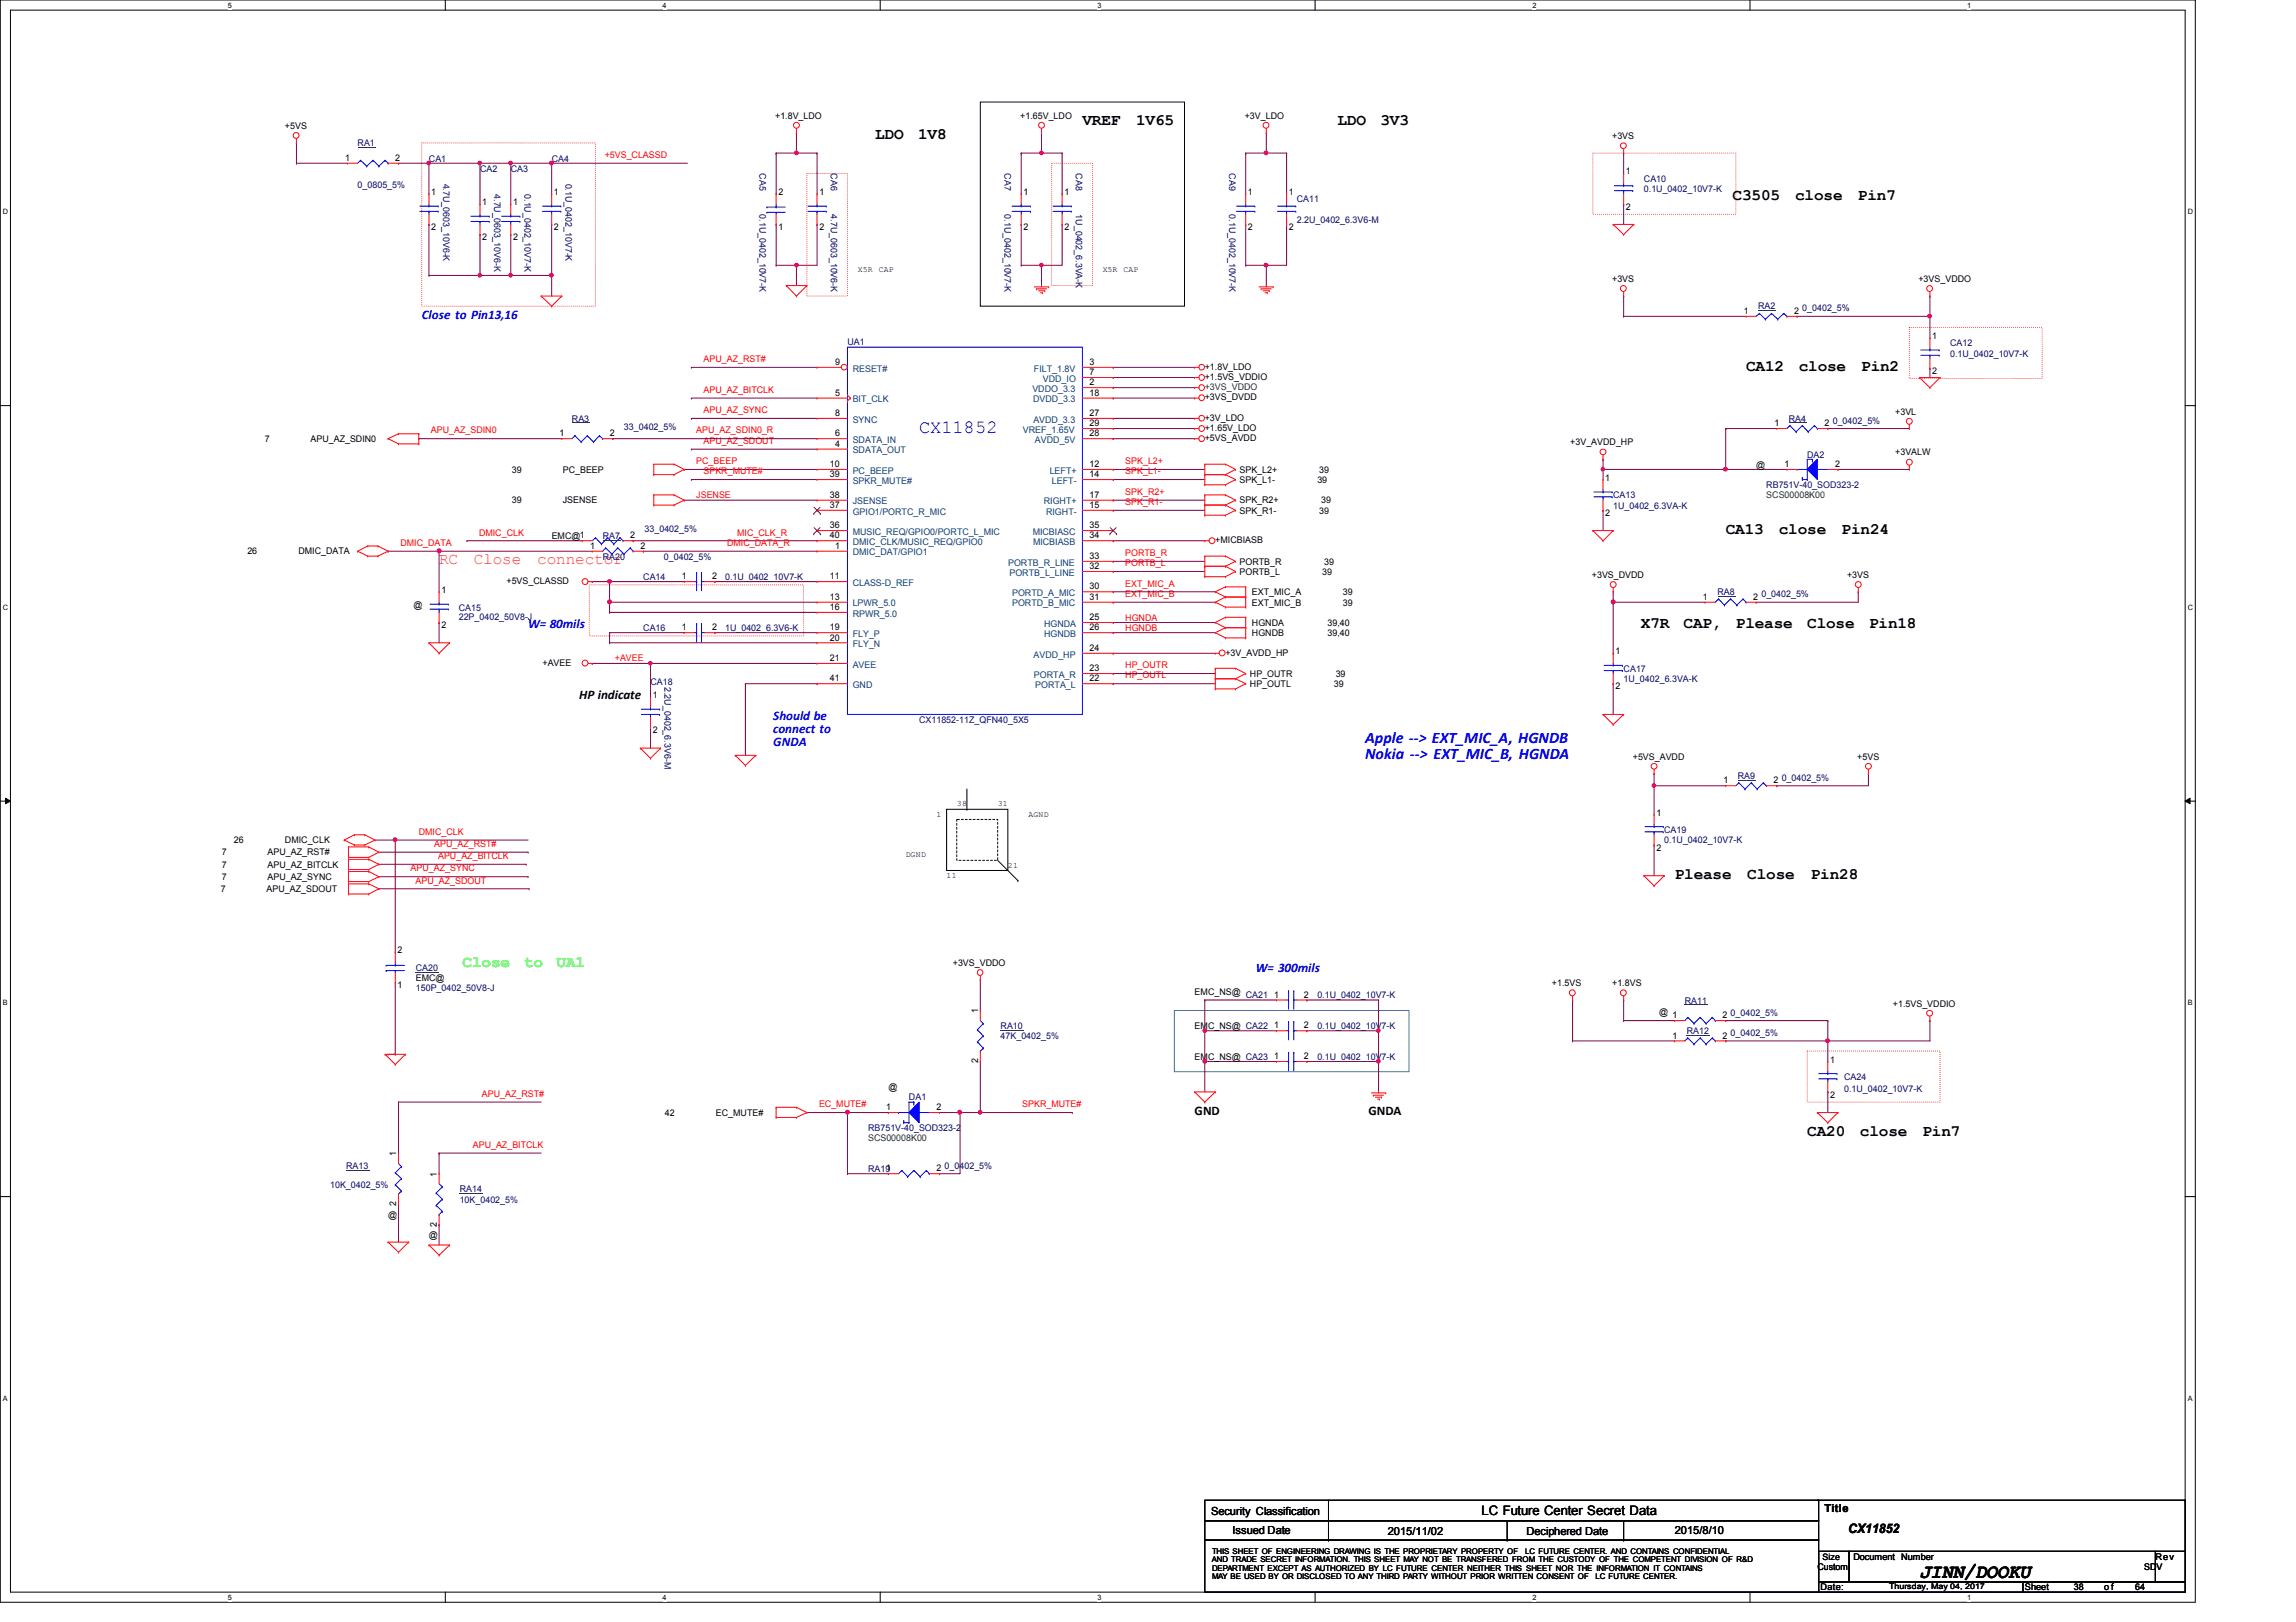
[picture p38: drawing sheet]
<svg xmlns="http://www.w3.org/2000/svg" width="297mm" height="210mm" viewBox="0 0 297 210" stroke-linecap="round" stroke-linejoin="round" font-family="sans-serif">
<defs><g id="words">
<text font-size="2.6" x="248.3" y="204.3">JINN/DOOKU</text>
<text font-size="2.4" fill="#00f" x="118.9" y="56.1">CX11852</text>
<g font-size="2.1">
<text x="113.2" y="17.9">LDO</text>
<text x="118.8" y="17.9">1V8</text>
<text x="140" y="16.2">VREF</text>
<text x="147" y="16.2">1V65</text>
<text x="173.1" y="16.2">LDO</text>
<text x="178.6" y="16.2">3V3</text>
<text x="224.2" y="25.9">C3505</text>
<text x="232.2" y="25.9">close</text>
<text x="240.4" y="25.9">Pin7</text>
<text x="225.9" y="48">CA12</text>
<text x="232.7" y="48">close</text>
<text x="240.8" y="48">Pin2</text>
<text x="223.3" y="69">CA13</text>
<text x="230.1" y="69">close</text>
<text x="238.2" y="69">Pin24</text>
<text x="212.3" y="81.3">X7R</text>
<text x="217.8" y="81.3">CAP,</text>
<text x="224.6" y="81.3">Please</text>
<text x="233.8" y="81.3">Close</text>
<text x="241.8" y="81.3">Pin18</text>
<text x="216.7" y="113.7">Please</text>
<text x="226.1" y="113.7">Close</text>
<text x="234.3" y="113.7">Pin28</text>
<text x="233.8" y="147">CA20</text>
<text x="240.6" y="147">close</text>
<text x="248.7" y="147">Pin7</text>
</g>
<g font-size="2.1" fill="#ff8000">
<text x="56.8" y="72.9">RC</text>
<text x="61.3" y="72.9">Close</text>
<text x="69.5" y="72.9">connector</text>
</g>
<g font-size="2.1" fill="#00f">
<text x="176.6" y="96.1">Apple --&gt; EXT_MIC_A, HGNDB</text>
<text x="176.6" y="98.2">Nokia --&gt; EXT_MIC_B, HGNDA</text>
</g>
<g font-size="2.1" fill="#0f0">
<text x="59.9" y="125.2">Close</text>
<text x="67.8" y="125.2">to</text>
<text x="72" y="125.2">UA1</text>
</g>
<g font-size="1.7" fill="#00f">
<text x="54.6" y="41.2">Close to Pin13,16</text>
<text x="68.3" y="81.2">W= 80mils</text>
<text x="100" y="93.1">Should be</text>
<text x="100" y="94.8">connect to</text>
<text x="100" y="96.5">GNDA</text>
<text x="162.5" y="125.8">W= 300mils</text>
</g>
<g font-size="1.7">
<text x="74.9" y="90.5">HP indicate</text>
<text x="154.6" y="144.2">GND</text>
<text x="177" y="144.2">GNDA</text>
<text x="191.7" y="196.1">LC Future Center Secret Data</text>
<text x="239.1" y="198.4">CX11852</text>
</g>
<g font-size="1.4">
<text x="156.7" y="196">Security Classification</text>
<text x="236" y="195.6">Title</text>
<text x="159.5" y="198.5">Issued Date</text>
<text x="179.5" y="198.7">2015/11/02</text>
<text x="197.5" y="198.7">Deciphered Date</text>
<text x="216.7" y="198.5">2015/8/10</text>
</g>
<g font-size="1.2">
<text x="36.9" y="16.7">+5VS</text>
<text x="100.3" y="15.4">+1.8V_LDO</text>
<text x="132" y="15.4">+1.65V_LDO</text>
<text x="161" y="15.4">+3V_LDO</text>
<text x="208.6" y="18">+3VS</text>
<text x="44.7" y="20.8">1</text>
<text x="51.1" y="20.8">2</text>
<text x="210.4" y="22.6">1</text>
<text x="55.8" y="25.2">1</text>
<text x="55.8" y="29.8">2</text>
<text x="62.4" y="26.5">1</text>
<text x="66.4" y="26.5">1</text>
<text x="71.7" y="25.2">1</text>
<text x="71.7" y="29.8">2</text>
<text x="100.7" y="29.8">1</text>
<text x="100.7" y="25.2">2</text>
<text x="106" y="25.2">1</text>
<text x="106" y="29.8">2</text>
<text x="132.4" y="25.2">1</text>
<text x="132.4" y="29.8">2</text>
<text x="137.7" y="25.2">1</text>
<text x="137.7" y="29.8">2</text>
<text x="161.5" y="25.2">1</text>
<text x="161.5" y="29.8">2</text>
<text x="166.7" y="25.2">1</text>
<text x="166.7" y="29.8">2</text>
<text x="210.4" y="27.1">2</text>
<text x="62.4" y="31.1">2</text>
<text x="66.4" y="31.1">2</text>
<text x="208.6" y="36.5">+3VS</text>
<text x="225.6" y="40.6">1</text>
<text x="232.1" y="40.6">2</text>
<text x="248.2" y="36.5">+3VS_VDDO</text>
<text x="108" y="47.2">9</text>
<text x="141" y="47.2">3</text>
<text x="155.9" y="47.8">+1.8V_LDO</text>
<text x="250" y="43.9">1</text>
<text x="108" y="53.8">8</text>
<text x="108" y="51.2">5</text>
<text x="141" y="49.9">2</text>
<text x="141" y="48.6">7</text>
<text x="141" y="51.2">18</text>
<text x="141" y="53.8">27</text>
<text x="155.9" y="51.8">+3VS_DVDD</text>
<text x="155.9" y="49.1">+1.5VS_VDDIO</text>
<text x="245.2" y="53.7">+3VL</text>
<text x="250" y="48.4">2</text>
<text x="34.2" y="57.2">7</text>
<text x="40.2" y="57.2">APU_AZ_SDIN0</text>
<text x="72.4" y="56.5">1</text>
<text x="78.9" y="56.5">2</text>
<text x="108" y="57.8">4</text>
<text x="108" y="56.5">6</text>
<text x="141" y="55.2">29</text>
<text x="141" y="56.5">28</text>
<text x="155.9" y="54.4">+3V_LDO</text>
<text x="155.9" y="55.8">+1.65V_LDO</text>
<text x="155.9" y="57.1">+5VS_AVDD</text>
<text x="203.2" y="57.6">+3V_AVDD_HP</text>
<text x="229.6" y="55.2">1</text>
<text x="236" y="55.2">2</text>
<text x="245.2" y="58.9">+3VALW</text>
<text x="66.2" y="61.2">39</text>
<text x="66.2" y="65.2">39</text>
<text x="72.8" y="61.2">PC_BEEP</text>
<text x="72.8" y="65.2">JSENSE</text>
<text x="107.4" y="65.7">37</text>
<text x="107.4" y="64.4">38</text>
<text x="107.4" y="61.8">39</text>
<text x="107.4" y="60.5">10</text>
<text x="141" y="60.5">12</text>
<text x="141" y="65.7">15</text>
<text x="141" y="64.4">17</text>
<text x="141" y="61.8">14</text>
<text x="160.4" y="61.2">SPK_L2+</text>
<text x="160.4" y="62.5">SPK_L1-</text>
<text x="160.4" y="65.2">SPK_R2+</text>
<text x="170.4" y="62.5">39</text>
<text x="170.7" y="61.2">39</text>
<text x="170.9" y="65.2">39</text>
<text x="207.7" y="62.2">1</text>
<text x="227.2" y="60.5">@</text>
<text x="230.9" y="60.5">1</text>
<text x="237.4" y="60.5">2</text>
<text x="32" y="71.8">26</text>
<text x="38.6" y="71.8">DMIC_DATA</text>
<text x="71.4" y="69.8">EMC@1</text>
<text x="76.4" y="71">1</text>
<text x="81.5" y="69.7">2</text>
<text x="82.8" y="71">2</text>
<text x="107.4" y="69.7">40</text>
<text x="107.4" y="68.4">36</text>
<text x="108" y="71">1</text>
<text x="141" y="68.4">35</text>
<text x="141" y="69.7">34</text>
<text x="157.2" y="70.3">+MICBIASB</text>
<text x="160.4" y="66.5">SPK_R1-</text>
<text x="170.7" y="66.5">39</text>
<text x="207.7" y="66.8">2</text>
<text x="57.1" y="76.8">1</text>
<text x="65.5" y="75.6">+5VS_CLASSD</text>
<text x="88.2" y="75">1</text>
<text x="92.1" y="75">2</text>
<text x="107.4" y="75">11</text>
<text x="107.4" y="77.6">13</text>
<text x="141" y="72.3">33</text>
<text x="141" y="76.3">30</text>
<text x="141" y="77.6">31</text>
<text x="141" y="73.7">32</text>
<text x="160.4" y="73.1">PORTB_R</text>
<text x="160.4" y="74.4">PORTB_L</text>
<text x="162" y="77">EXT_MIC_A</text>
<text x="171.1" y="74.4">39</text>
<text x="171.3" y="73.1">39</text>
<text x="173.7" y="77">39</text>
<text x="205.9" y="74.8">+3VS_DVDD</text>
<text x="220.3" y="77.6">1</text>
<text x="226.8" y="77.6">2</text>
<text x="239" y="74.8">+3VS</text>
<text x="53.5" y="78.7">@</text>
<text x="57.1" y="81.3">2</text>
<text x="88.2" y="81.6">1</text>
<text x="92.1" y="81.6">2</text>
<text x="107.4" y="81.6">19</text>
<text x="107.4" y="82.9">20</text>
<text x="107.4" y="79">16</text>
<text x="141" y="81.6">26</text>
<text x="141" y="80.3">25</text>
<text x="162" y="78.4">EXT_MIC_B</text>
<text x="162" y="81">HGNDA</text>
<text x="162" y="82.3">HGNDB</text>
<text x="171.7" y="81">39,40</text>
<text x="171.7" y="82.3">39,40</text>
<text x="173.7" y="78.4">39</text>
<text x="70.2" y="86.1">+AVEE</text>
<text x="107.4" y="85.6">21</text>
<text x="107.4" y="88.2">41</text>
<text x="141" y="88.2">22</text>
<text x="141" y="86.9">23</text>
<text x="141" y="84.2">24</text>
<text x="158.5" y="84.8">+3V_AVDD_HP</text>
<text x="161.7" y="87.6">HP_OUTR</text>
<text x="161.7" y="88.9">HP_OUTL</text>
<text x="172.5" y="88.9">39</text>
<text x="172.8" y="87.6">39</text>
<text x="209" y="84.7">1</text>
<text x="209" y="89.2">2</text>
<text x="84.5" y="90.3">1</text>
<text x="84.5" y="94.9">2</text>
<text x="211.2" y="98.3">+5VS_AVDD</text>
<text x="223" y="101.4">1</text>
<text x="229.4" y="101.4">2</text>
<text x="240.3" y="98.3">+5VS</text>
<text x="214.3" y="105.5">1</text>
<text x="28.7" y="110.7">7</text>
<text x="28.7" y="112.3">7</text>
<text x="28.7" y="113.9">7</text>
<text x="30.3" y="109.1">26</text>
<text x="34.6" y="110.7">APU_AZ_RST#</text>
<text x="34.6" y="112.3">APU_AZ_BITCLK</text>
<text x="34.6" y="113.9">APU_AZ_SYNC</text>
<text x="36.9" y="109.1">DMIC_CLK</text>
<text x="214.3" y="110.1">2</text>
<text x="28.6" y="115.5">7</text>
<text x="34.5" y="115.5">APU_AZ_SDOUT</text>
<text x="51.4" y="123.4">2</text>
<text x="123.3" y="125">+3VS_VDDO</text>
<text x="51.4" y="127.9">1</text>
<text x="53.8" y="127">EMC@</text>
<text x="126.5" y="131.1" transform="rotate(-90 126.5 131.1)">1</text>
<text x="154.6" y="128.8">EMC_NS@</text>
<text x="164.8" y="129.1">1</text>
<text x="168.7" y="129.1">2</text>
<text x="200.8" y="127.6">+1.5VS</text>
<text x="208.6" y="127.6">+1.8VS</text>
<text x="214.7" y="131.3">@</text>
<text x="216.4" y="131.8">1</text>
<text x="222.8" y="131.8">2</text>
<text x="244.9" y="130.3">+1.5VS_VDDIO</text>
<text x="126.5" y="137.6" transform="rotate(-90 126.5 137.6)">2</text>
<text x="154.6" y="133.2">EMC_NS@ CA22</text>
<text x="154.6" y="137.1">EMC_NS@ CA23</text>
<text x="164.8" y="133.1">1</text>
<text x="164.8" y="137.1">1</text>
<text x="168.7" y="133.1">2</text>
<text x="168.7" y="137.1">2</text>
<text x="216.4" y="134.4">1</text>
<text x="222.8" y="134.4">2</text>
<text x="236.8" y="137.5">1</text>
<text x="114.6" y="143.7">1</text>
<text x="114.9" y="141.1">@</text>
<text x="121.2" y="143.7">2</text>
<text x="236.8" y="142">2</text>
<text x="51.3" y="149.6" transform="rotate(-90 51.3 149.6)">1</text>
<text x="86" y="144.4">42</text>
<text x="92.6" y="144.4">EC_MUTE#</text>
<text x="56.5" y="152.3" transform="rotate(-90 56.5 152.3)">1</text>
<text x="114.6" y="151.6">1</text>
<text x="121.2" y="151.6">2</text>
<text x="50.2" y="157.6">@</text>
<text x="51.3" y="156.1" transform="rotate(-90 51.3 156.1)">2</text>
<text x="55.5" y="160.2">@</text>
<text x="56.5" y="158.7" transform="rotate(-90 56.5 158.7)">2</text>
<text x="235.1" y="203.2">Custom</text>
<text x="239.8" y="201.8">Document Number</text>
<text x="277.4" y="203.2">SDV</text>
<text x="278.8" y="201.8">Rev</text>
<text x="235.5" y="205.8">Date:</text>
<text x="262" y="205.8">Sheet</text>
<text x="268.3" y="205.8">38</text>
<text x="272.2" y="205.8">o f</text>
<text x="276.2" y="205.8">64</text>
</g>
<g font-size="1.2" fill="#000080">
<text x="46.3" y="18.9">RA1</text>
<text x="55.5" y="20.9">CA1</text>
<text x="57.3" y="23.7" transform="rotate(90 57.3 23.7)">4.7U_0603_10V6-K</text>
<text x="62.1" y="22.2">CA2</text>
<text x="66.1" y="22.2">CA3</text>
<text x="71.4" y="20.9">CA4</text>
<text x="73.1" y="23.7" transform="rotate(90 73.1 23.7)">0.1U_0402_10V7-K</text>
<text x="98.3" y="22.4" transform="rotate(90 98.3 22.4)">CA5</text>
<text x="107.5" y="22.4" transform="rotate(90 107.5 22.4)">CA6</text>
<text x="130" y="22.4" transform="rotate(90 130 22.4)">CA7</text>
<text x="139.2" y="22.4" transform="rotate(90 139.2 22.4)">CA8</text>
<text x="159" y="22.4" transform="rotate(90 159 22.4)">CA9</text>
<text x="212.7" y="23.5">CA10</text>
<text x="46.3" y="24.3">0_0805_5%</text>
<text x="63.9" y="25.1" transform="rotate(90 63.9 25.1)">4.7U_0603_10V6-K</text>
<text x="67.9" y="25.1" transform="rotate(90 67.9 25.1)">0.1U_0402_10V7-K</text>
<text x="98.3" y="27.7" transform="rotate(90 98.3 27.7)">0.1U_0402_10V7-K</text>
<text x="107.5" y="27.7" transform="rotate(90 107.5 27.7)">4.7U_0603_10V6-K</text>
<text x="130" y="27.7" transform="rotate(90 130 27.7)">0.1U_0402_10V7-K</text>
<text x="139.2" y="27.7" transform="rotate(90 139.2 27.7)">1U_0402_6.3VA-K</text>
<text x="159" y="27.7" transform="rotate(90 159 27.7)">0.1U_0402_10V7-K</text>
<text x="167.8" y="26.2">CA11</text>
<text x="167.8" y="28.8">2.2U_0402_6.3V6-M</text>
<text x="212.7" y="24.8">0.1U_0402_10V7-K</text>
<text x="227.5" y="40">RA2</text>
<text x="233.2" y="40.3">0_0402_5%</text>
<text x="109.6" y="44.7">UA1</text>
<text x="252.3" y="44.8">CA12</text>
<text x="252.3" y="46.1">0.1U_0402_10V7-K</text>
<text x="74" y="54.6">RA3</text>
<text x="80.7" y="55.6">33_0402_5%</text>
<text x="231.4" y="54.6">RA4</text>
<text x="233.8" y="59.2">DA2</text>
<text x="237.1" y="54.9">0_0402_5%</text>
<text x="208.7" y="64.5">CA13</text>
<text x="208.7" y="65.8">1U_0402_6.3VA-K</text>
<text x="228.5" y="63.2">RB751V-40_SOD323-2</text>
<text x="78" y="69.8">RA7</text>
<text x="83.4" y="68.8">33_0402_5%</text>
<text x="78" y="72.4">RA20</text>
<text x="83.2" y="75.1">CA14</text>
<text x="85.9" y="72.4">0_0402_5%</text>
<text x="93.8" y="75.1">0.1U_0402_10V7-K</text>
<text x="222.2" y="77">RA8</text>
<text x="227.9" y="77.3">0_0402_5%</text>
<text x="59.3" y="79">CA15</text>
<text x="59.3" y="80.2">22P_0402_50V8-J</text>
<text x="83.2" y="81.7">CA16</text>
<text x="93.8" y="81.7">1U_0402_6.3V6-K</text>
<text x="84.2" y="88.6">CA18</text>
<text x="86" y="88.9" transform="rotate(90 86 88.9)">2.2U_0402_6.3V6-M</text>
<text x="210.1" y="87">CA17</text>
<text x="210.1" y="88.3">1U_0402_6.3VA-K</text>
<text x="118.9" y="93.6">CX11852-11Z_QFN40_5X5</text>
<text x="224.8" y="100.8">RA9</text>
<text x="230.5" y="101.1">0_0402_5%</text>
<text x="215.3" y="107.8">CA19</text>
<text x="215.3" y="109.1">0.1U_0402_10V7-K</text>
<text x="53.8" y="125.6">CA20</text>
<text x="53.8" y="128.3">150P_0402_50V8-J</text>
<text x="161.2" y="129.2">CA21</text>
<text x="170.4" y="129.2">0.1U_0402_10V7-K</text>
<text x="218" y="129.9">RA11</text>
<text x="223.9" y="131.4">0_0402_5%</text>
<text x="129.5" y="133.2">RA10</text>
<text x="129.5" y="134.5">47K_0402_5%</text>
<text x="170.4" y="133.2">0.1U_0402_10V7-K</text>
<text x="170.4" y="137.1">0.1U_0402_10V7-K</text>
<text x="218.2" y="133.8">RA12</text>
<text x="223.9" y="134.1">0_0402_5%</text>
<text x="117.6" y="142.4">DA1</text>
<text x="238.6" y="139.8">CA24</text>
<text x="238.6" y="141.4">0.1U_0402_10V7-K</text>
<text x="112.3" y="146.4">RB751V-40_SOD323-2</text>
<text x="42.7" y="153.8">10K_0402_5%</text>
<text x="44.8" y="151.3">RA13</text>
<text x="59.5" y="154.3">RA14</text>
<text x="59.5" y="155.6">10K_0402_5%</text>
<text x="112.3" y="151.7">RA19</text>
<text x="122.2" y="151.3">0_0402_5%</text>
</g>
<g font-size="1.2" fill="#f00">
<text x="78.2" y="20.4">+5VS_CLASSD</text>
<text x="91" y="46.9">APU_AZ_RST#</text>
<text x="91" y="50.8">APU_AZ_BITCLK</text>
<text x="91" y="53.5">APU_AZ_SYNC</text>
<text x="55.7" y="56.1">APU_AZ_SDIN0</text>
<text x="90.1" y="56.1">APU_AZ_SDIN0_R</text>
<text x="91" y="57.4">APU_AZ_SDOUT</text>
<text x="90.1" y="60.1">PC_BEEP</text>
<text x="90.1" y="64.5">JSENSE</text>
<text x="91" y="61.4">SPKR_MUTE#</text>
<text x="145.6" y="60.1">SPK_L2+</text>
<text x="145.6" y="61.4">SPK_L1-</text>
<text x="145.6" y="64.1">SPK_R2+</text>
<text x="145.6" y="65.4">SPK_R1-</text>
<text x="51.8" y="70.7">DMIC_DATA</text>
<text x="62" y="69.3">DMIC_CLK</text>
<text x="94.1" y="70.7">DMIC_DATA_R</text>
<text x="95.4" y="69.3">MIC_CLK_R</text>
<text x="145.6" y="72">PORTB_R</text>
<text x="145.6" y="77.3">EXT_MIC_B</text>
<text x="145.6" y="75.9">EXT_MIC_A</text>
<text x="145.6" y="73.3">PORTB_L</text>
<text x="145.6" y="80.3">HGNDA</text>
<text x="145.6" y="81.6">HGNDB</text>
<text x="79.5" y="85.6">+AVEE</text>
<text x="145.6" y="87.8">HP_OUTL</text>
<text x="145.6" y="86.5">HP_OUTR</text>
<text x="53.1" y="112.8">APU_AZ_SYNC</text>
<text x="54.2" y="108">DMIC_CLK</text>
<text x="56.2" y="109.6">APU_AZ_RST#</text>
<text x="56.7" y="111.2">APU_AZ_BITCLK</text>
<text x="53.8" y="114.3">APU_AZ_SDOUT</text>
<text x="62.4" y="141.9">APU_AZ_RST#</text>
<text x="106" y="143.3">EC_MUTE#</text>
<text x="132.2" y="143.3">SPKR_MUTE#</text>
<text x="61.2" y="148.5">APU_AZ_BITCLK</text>
</g>
<g font-size="1.2" fill="#004080">
<text x="110.3" y="52.1">BIT_CLK</text>
<text x="110.3" y="48.1">RESET#</text>
<text x="133.6" y="50.7">VDDO_3.3</text>
<text x="133.6" y="52.1">DVDD_3.3</text>
<text x="133.8" y="48.1">FILT_1.8V</text>
<text x="134.9" y="49.4">VDD_IO</text>
<text x="110.3" y="58.7">SDATA_OUT</text>
<text x="110.3" y="57.3">SDATA_IN</text>
<text x="110.3" y="54.7">SYNC</text>
<text x="132.3" y="56">VREF_1.65V</text>
<text x="133.7" y="54.7">AVDD_3.3</text>
<text x="133.9" y="57.3">AVDD_5V</text>
<text x="110.3" y="65.3">JSENSE</text>
<text x="110.3" y="62.6">SPKR_MUTE#</text>
<text x="110.3" y="61.3">PC_BEEP</text>
<text x="135" y="65.3">RIGHT+</text>
<text x="135.8" y="61.3">LEFT+</text>
<text x="136.1" y="62.6">LEFT-</text>
<text x="110.3" y="71.9">DMIC_DAT/GPIO1</text>
<text x="110.3" y="70.5">DMIC_CLK/MUSIC_REQ/GPIO0</text>
<text x="110.3" y="66.6">GPIO1/PORTC_R_MIC</text>
<text x="110.3" y="69.2">MUSIC_REQ/GPIO0/PORTC_L_MIC</text>
<text x="133.6" y="69.2">MICBIASC</text>
<text x="133.6" y="70.5">MICBIASB</text>
<text x="135.3" y="66.6">RIGHT-</text>
<text x="110.3" y="75.8">CLASS-D_REF</text>
<text x="130.4" y="73.2">PORTB_R_LINE</text>
<text x="130.6" y="74.5">PORTB_L_LINE</text>
<text x="130.9" y="77.1">PORTD_A_MIC</text>
<text x="110.3" y="82.4">FLY_P</text>
<text x="110.3" y="83.7">FLY_N</text>
<text x="110.3" y="78.5">LPWR_5.0</text>
<text x="110.3" y="79.8">RPWR_5.0</text>
<text x="130.9" y="78.5">PORTD_B_MIC</text>
<text x="135.1" y="82.4">HGNDB</text>
<text x="135.1" y="81.1">HGNDA</text>
<text x="110.3" y="86.4">AVEE</text>
<text x="110.3" y="89">GND</text>
<text x="133.7" y="85.1">AVDD_HP</text>
<text x="133.8" y="87.7">PORTA_R</text>
<text x="133.9" y="89">PORTA_L</text>
</g>
<g font-size="1.2" fill="#008000">
<text x="155.9" y="50.5">+3VS_VDDO</text>
<text x="228.5" y="64.5">SCS00008K00</text>
<text x="112.3" y="147.7">SCS00008K00</text>
</g>
<g font-size="1.1">
<text x="111" y="35.3">X5R</text>
<text x="113.7" y="35.3">CAP</text>
<text x="142.7" y="35.3">X5R</text>
<text x="145.4" y="35.3">CAP</text>
<text x="121.2" y="105.7">1</text>
<text x="123.8" y="104.4">38</text>
<text x="129.1" y="104.4">31</text>
<text x="133.1" y="105.7">AGND</text>
<text x="117.2" y="111">DGND</text>
<text x="122.5" y="113.6">11</text>
<text x="130.4" y="112.3">21</text>
<text x="235.8" y="201.8">Size</text>
</g>
<g font-size="1">
<text x="156.8" y="202.2">AND TRADE SECRET INFORMATION. THIS SHEET MAY NOT BE TRANSFERED FROM THE CUSTODY OF THE COMPETENT DIVISION OF R&amp;D</text>
<text x="156.8" y="201.1">THIS SHEET OF ENGINEERING DRAWING IS THE PROPRIETARY PROPERTY OF</text>
<text x="156.8" y="203.2">DEPARTMENT EXCEPT AS AUTHORIZED BY LC FUTURE CENTER NEITHER THIS SHEET NOR THE INFORMATION IT CONTAINS</text>
<text x="197.3" y="201.1">LC FUTURE CENTER. AND CONTAINS CONFIDENTIAL</text>
<text x="156.8" y="204.3">MAY BE USED BY OR DISCLOSED TO ANY THIRD PARTY WITHOUT PRIOR WRITTEN CONSENT OF</text>
<text x="206.4" y="204.3">LC FUTURE CENTER.</text>
<text x="244.4" y="205.6">Thursday, May 04, 2017</text>
</g>
<g font-size=".9">
<text x="29.5" y="1">5</text>
<text x="85.7" y="1">4</text>
<text x="142" y="1">3</text>
<text x="198.2" y="1">2</text>
<text x="254.5" y="1">1</text>
<text x=".4" y="27.7">D</text>
<text x="283" y="27.7">D</text>
<text x=".4" y="78.9">C</text>
<text x="283" y="78.9">C</text>
<text x=".4" y="130.1">B</text>
<text x="283" y="130.1">B</text>
<text x=".4" y="181.3">A</text>
<text x="283" y="181.3">A</text>
<text x="29.5" y="207.1">5</text>
<text x="85.7" y="207.1">4</text>
<text x="142" y="207.1">3</text>
<text x="198.2" y="207.1">2</text>
<text x="254.5" y="207.1">1</text>
</g>
</g></defs>
<path d="M0 0h284v207.3h-284zM1.4 1.3h281.3v204.7h-281.3z" fill="none" stroke="#000" stroke-width=".13"/>
<g fill="#fff">
<path d="M29.5 .2h.5v1h-.5z"/>
<path d="M29.5 206.2h.5v1.1h-.5z"/>
</g>
<path d="M57.6 0v1.3M57.6 206v1.3" fill="none" stroke="#000" stroke-width=".13"/>
<g fill="#fff">
<path d="M85.7 .2h.5v1h-.5z"/>
<path d="M85.7 206.2h.5v1.1h-.5z"/>
</g>
<path d="M113.9 0v1.3M113.9 206v1.3" fill="none" stroke="#000" stroke-width=".13"/>
<g fill="#fff">
<path d="M142 .2h.5v1h-.5z"/>
<path d="M142 206.2h.5v1.1h-.5z"/>
</g>
<path d="M170.1 0v1.3M170.1 206v1.3" fill="none" stroke="#000" stroke-width=".13"/>
<g fill="#fff">
<path d="M198.2 .2h.6v1h-.6z"/>
<path d="M198.2 206.2h.6v1.1h-.6z"/>
</g>
<path d="M226.4 0v1.3M226.4 206v1.3" fill="none" stroke="#000" stroke-width=".13"/>
<g fill="#fff">
<path d="M254.5 .2h.5v1h-.5z"/>
<path d="M254.5 206.2h.5v1.1h-.5z"/>
<path d="M.4 26.9h.7v1h-.7z"/>
<path d="M283 26.9h.7v1h-.7z"/>
<path d="M.4 78.1h.7v1h-.7z"/>
<path d="M283 78.1h.7v1h-.7z"/>
</g>
<path d="M0 52.5h1.4M282.7 52.5h1.3" fill="none" stroke="#000" stroke-width=".13"/>
<g fill="#fff">
<path d="M.4 129.2h.6v1.1h-.6z"/>
<path d="M283 129.2h.7v1.1h-.7z"/>
</g>
<path d="M0 103.7h1.4M.7 103.3l.7 .4-.7 .3zM282.7 103.7l.6-.4v.7zM282.7 103.7h1.3" fill="none" stroke="#000" stroke-width=".13"/>
<path d="M.7 103.3l.7 .4-.7 .3zM282.7 103.7l.6-.4v.7z" fill="#000"/>
<g fill="#fff">
<path d="M.4 180.4h.6v1.1h-.6z"/>
<path d="M283 180.4h.7v1.1h-.7z"/>
</g>
<path d="M126.8 13.2h26.4v26.4h-26.4zM122.5 104.7h7.9v7.9h-7.9zM125.1 104.7h.1M125.1 102.1v2.6M129.1 111.3l2.6 2.7M131.7 114h.1M0 154.9h1.4M282.7 154.9h1.3" fill="none" stroke="#000" stroke-width=".13"/>
<path d="M54.6 18.5h22.4v21.1h-22.4zM206.1 19.8h18.5v7.9h-18.5zM104.4 22.4h5.2v15.9h-5.2zM136.1 21.1h5.2v15.9h-5.2zM247 42.4h17.2v6.6h-17.2zM76.2 75.7h27.8v6.6h-27.8zM233.8 136h17.2v6.6h-17.2z" fill="none" stroke="#f00" stroke-width=".13" stroke-dasharray="0 .3"/>
<path d="M151.9 130.8h30.4v7.9h-30.4z" fill="none" stroke="#408080" stroke-width=".13"/>
<path d="M123.8 106h5.3v5.3h-5.3z" fill="none" stroke="#000" stroke-width=".13" stroke-dasharray=".3 .3"/>
<path d="M100.4 19.8h.1M100.4 19.8v5.3M103 19.8h.1M103 19.8h2.7" fill="none" stroke="#800040" stroke-width=".13"/>
<circle cx="103" cy="19.8" r=".25" fill="#f0f"/>
<circle cx="103" cy="19.8" r=".25" fill="none" stroke="#f0f" stroke-width=".13"/>
<path d="M105.7 19.8h.1M105.7 19.8v5.3M100.4 29h.1M100.4 29v5.3M103 34.3h.1M103 34.3v2.7M105.7 29h.1M105.7 29v5.3h-2.7" fill="none" stroke="#800040" stroke-width=".13"/>
<circle cx="103" cy="34.3" r=".25" fill="#f0f"/>
<circle cx="103" cy="34.3" r=".25" fill="none" stroke="#f0f" stroke-width=".13"/>
<path d="M100.4 19.8h.1M103 17.1h.1M103 17.1v2.7h-2.6M100.4 34.3h.1M100.4 34.3h2.6M161.2 29h.1M161.2 34.3h.1M161.2 29v5.3M163.8 34.3h.1M163.8 34.3v2.7M166.5 29h.1M166.5 29v5.3h-5.3" fill="none" stroke="#800040" stroke-width=".13"/>
<circle cx="163.8" cy="34.3" r=".25" fill="#f0f"/>
<circle cx="163.8" cy="34.3" r=".25" fill="none" stroke="#f0f" stroke-width=".13"/>
<path d="M161.2 19.8h.1M161.2 19.8v5.3M163.8 19.8h.1M163.8 17.1h.1M163.8 19.8h2.7M163.8 17.1v2.7M166.5 19.8h.1M166.5 19.8v5.3" fill="none" stroke="#800040" stroke-width=".13"/>
<circle cx="163.8" cy="19.8" r=".25" fill="#f0f"/>
<circle cx="163.8" cy="19.8" r=".25" fill="none" stroke="#f0f" stroke-width=".13"/>
<path d="M161.2 19.8h.1M161.2 19.8h2.6M132.1 29h.1M132.1 34.3h.1M132.1 29v5.3M134.7 34.3h.1M134.7 34.3v2.7M137.4 29h.1M137.4 29v5.3h-5.3" fill="none" stroke="#800040" stroke-width=".13"/>
<path d="M134.5 34.1h.4l.1 .2-.1 .2h-.2h-.2z" fill-rule="evenodd" fill="#f0f"/>
<path d="M134.5 34.1h.4l.1 .2-.1 .2h-.2h-.2z" fill="none" stroke="#f0f" stroke-width=".13"/>
<path d="M132.1 19.8h.1M132.1 19.8v5.3M132.1 19.8h5.3M134.7 19.8h.1M134.7 17.1h.1M134.7 17.1v2.7M137.4 19.8h.1M137.4 19.8v5.3" fill="none" stroke="#800040" stroke-width=".13"/>
<path d="M134.5 19.6h.4l.1 .2-.1 .1-.2 .1-.2-.1z" fill-rule="evenodd" fill="#f0f"/>
<path d="M134.5 19.6h.4l.1 .2-.1 .1-.2 .1-.2-.1z" fill="none" stroke="#f0f" stroke-width=".13"/>
<path d="M55.5 21.1h.1M55.5 21.1h10.6M62.1 21.1h.1" fill="none" stroke="#800040" stroke-width=".13"/>
<path d="M65.9 20.9h.3l.1 .2-.1 .2h-.2h-.1z" fill-rule="evenodd" fill="#f0f"/>
<path d="M65.9 20.9h.3l.1 .2-.1 .2h-.2h-.1z" fill="none" stroke="#f0f" stroke-width=".13"/>
<path d="M61.9 20.9h.3l.1 .2-.1 .2h-.1h-.2z" fill-rule="evenodd" fill="#f0f"/>
<path d="M61.9 20.9h.3l.1 .2-.1 .2h-.1h-.2z" fill="none" stroke="#f0f" stroke-width=".13"/>
<path d="M71.4 21.1h.1M71.4 21.1h17.5" fill="none" stroke="#800040" stroke-width=".13"/>
<circle cx="71.3" cy="21.1" r=".25" fill="#f0f"/>
<circle cx="71.3" cy="21.1" r=".25" fill="none" stroke="#f0f" stroke-width=".13"/>
<path d="M66.1 21.1h.1M66.1 35.6h.1M66.1 21.1v5.3M71.4 29h.1M71.4 29v6.6h-5.3" fill="none" stroke="#800040" stroke-width=".13"/>
<circle cx="71.3" cy="35.6" r=".25" fill="#f0f"/>
<circle cx="71.3" cy="35.6" r=".25" fill="none" stroke="#f0f" stroke-width=".13"/>
<path d="M65.9 35.4h.3l.1 .2-.1 .2-.2 .1-.1-.1z" fill-rule="evenodd" fill="#f0f"/>
<path d="M65.9 35.4h.3l.1 .2-.1 .2-.2 .1-.1-.1z" fill="none" stroke="#f0f" stroke-width=".13"/>
<path d="M55.5 21.1h.1M55.5 35.6h.1M55.5 21.1v4M62.1 30.4h.1M62.1 21.1h.1M62.1 21.1v5.3M62.1 30.4v5.2h-6.6M66.1 30.4h.1M66.1 30.4v5.2" fill="none" stroke="#800040" stroke-width=".13"/>
<path d="M61.9 35.4h.3l.1 .2-.1 .2-.1 .1-.2-.1z" fill-rule="evenodd" fill="#f0f"/>
<path d="M61.9 35.4h.3l.1 .2-.1 .2-.1 .1-.2-.1z" fill="none" stroke="#f0f" stroke-width=".13"/>
<g fill="none" stroke="#800040" stroke-width=".13">
<path d="M55.5 29h.1M55.5 29v6.6M62.1 35.6h.1M62.1 35.6h4M66.1 21.1h.1M66.1 21.1h5.3M71.4 21.1h.1M71.4 35.6h.1M71.4 21.1v4M71.4 35.6v2.7M203.5 134.7h.1M203.5 134.7h13.2"/>
<path d="M223.3 134.7h.1M236.5 134.7h.1M249.7 132.1h.1M249.7 132.1v2.6h-26.4"/>
</g>
<circle cx="236.4" cy="134.7" r=".25" fill="#f0f"/>
<circle cx="236.4" cy="134.7" r=".25" fill="none" stroke="#f0f" stroke-width=".13"/>
<g fill="none" stroke="#800040" stroke-width=".13">
<path d="M210.1 38.3h.1M210.1 38.3v2.6M210.1 40.9h.1M210.1 40.9h15.8M249.7 47.7h.1M249.7 40.9h.1M249.7 40.9v2.8M249.7 47.7v1.2M214 109.3h.1M214 101.7h.1M214 101.7v3.7M214 109.3v4"/>
<path d="M229.9 101.7h.1M241.7 100.1h.1M241.7 100.1v1.6h-11.8M210.1 132.1h.1M210.1 132.1h6.6M223.3 132.1h.1M223.3 132.1h13.2M236.5 132.1h.1M236.5 132.1v2.6M236.5 141.3h.1M236.5 141.3v2.7"/>
</g>
<path d="M213.8 101.5h.3l.1 .1-.1 .2-.2 .1-.1-.1z" fill-rule="evenodd" fill="#f0f"/>
<path d="M213.8 101.5h.3l.1 .1-.1 .2-.2 .1-.1-.1z" fill="none" stroke="#f0f" stroke-width=".13"/>
<path d="M210.1 19.8h.1M210.1 19.8v2.6M210.1 26.4h.1M210.1 26.4v2.6M207.4 60.7h.1M207.4 60.7h23.8M223.3 60.7h.1M237.8 60.7h.1M237.8 60.7h9.2M214 101.7h.1M214 101.7h9.3" fill="none" stroke="#800040" stroke-width=".13"/>
<circle cx="223.2" cy="60.7" r=".25" fill="#f0f"/>
<circle cx="223.2" cy="60.7" r=".25" fill="none" stroke="#f0f" stroke-width=".13"/>
<path d="M207.2 60.6h.3l.1 .1-.1 .2-.2 .1-.1-.1z" fill-rule="evenodd" fill="#f0f"/>
<path d="M207.2 60.6h.3l.1 .1-.1 .2-.2 .1-.1-.1z" fill="none" stroke="#f0f" stroke-width=".13"/>
<g fill="none" stroke="#800040" stroke-width=".13">
<path d="M38.4 18.5h.1M38.4 18.5v2.6M207.4 59.4h.1M207.4 59.4v2.7M207.4 66h.1M207.4 60.7h.1M207.4 66v2.7M208.7 77.9h.1M208.7 76.6v1.3M208.7 88.5h.1M208.7 88.5v4M214 100.1h.1"/>
<path d="M214 100.1v1.6M126.8 137.4h.1M126.8 126.8h.1M126.8 126.8v4M126.8 137.4v6.6h11.9M104.4 144h5.2M109.6 144h.1M121.5 144h2.7M124.2 144h.1M138.7 144h.1"/>
</g>
<circle cx="109.6" cy="143.9" r=".26" fill="#f0f"/>
<circle cx="109.6" cy="143.9" r=".26" fill="none" stroke="#f0f" stroke-width=".13"/>
<g fill="none" stroke="#800040" stroke-width=".13">
<path d="M144 50.2h.1M144 51.5h.1M144 47.5h.1M144 55.5h.1M144 54.1h.1M144 56.8h.1M144 50.2h10.6M144 51.5h10.6M144 47.5h10.6M144 55.5h10.6M144 54.1h10.6M144 56.8h10.6"/>
<path d="M78.9 77.9h.1M78.9 79.2h.1M78.9 77.9h26.8M78.9 79.2h26.8M78.9 77.9v1.3M88.5 60.7h.1M88.5 64.7h.1M88.5 60.7h17.2M88.5 64.7h17.2M89.4 62.1h.1M89.4 62.1h16.3"/>
</g>
<circle cx="78.9" cy="77.9" r=".26" fill="#f0f"/>
<circle cx="78.9" cy="77.9" r=".26" fill="none" stroke="#f0f" stroke-width=".13"/>
<path d="M144 48.9h.1M144 48.9h10.6M60.4 70h.1M60.4 70h14.9M78.9 75.3h.1M78.9 75.3h9.6M81.9 70h.1M81.9 70h23.8M92.5 75.3h.1M92.5 75.3h13.2M84.2 85.9h.1M84.2 85.9h21.5" fill="none" stroke="#800040" stroke-width=".13"/>
<path d="M84 85.7h.3l.1 .1-.1 .2-.2 .1-.1-.1z" fill-rule="evenodd" fill="#f0f"/>
<path d="M84 85.7h.3l.1 .1-.1 .2-.2 .1-.1-.1z" fill="none" stroke="#f0f" stroke-width=".13"/>
<g fill="none" stroke="#800040" stroke-width=".13">
<path d="M249.7 38.3h.1M249.7 38.3v2.6M76.6 75.3h.1M76.6 75.3h2.3M76.6 85.9h.1M76.6 85.9h7.6M78.9 81.9h.1M78.9 83.2h.1M78.9 81.9h9.6M78.9 81.9v1.3M78.9 83.2h26.8M84.2 94.1h.1"/>
<path d="M84.2 94.1v2.7M92.5 81.9h.1M92.5 81.9h13.2"/>
</g>
<circle cx="249.6" cy="40.9" r=".25" fill="#f0f"/>
<circle cx="249.6" cy="40.9" r=".25" fill="none" stroke="#f0f" stroke-width=".13"/>
<g fill="none" stroke="#800040" stroke-width=".13">
<path d="M223.3 55.5h.1M223.3 55.5h6.6M223.3 55.5v5.2M236.5 55.5h.1M236.5 55.5h10.5M83.2 71.3h.1M83.2 71.3h22.5M144 77.9h.1M144 76.6h.1M144 72.6h.1M144 74h.1M144 60.7h.1"/>
<path d="M144 62.1h.1M144 64.7h.1M144 66h.1M144 70h.1M144 77.9h13.2M144 76.6h13.2M144 72.6h11.9M144 74h11.9M144 60.7h11.9M144 62.1h11.9M144 64.7h11.9M144 66h11.9"/>
<path d="M144 70h11.9M144 80.6h.1M144 81.9h.1M144 84.5h.1M144 88.5h.1M144 87.2h.1M144 80.6h13.2M144 81.9h13.2M144 84.5h13.2M144 88.5h13.2M144 87.2h13.2M48.5 108.7h19.8"/>
<path d="M51.1 108.7h.1M51.1 108.7v14.5M203.5 129.4h.1M203.5 129.4v5.3M210.1 129.4h.1M210.1 129.4v2.7"/>
</g>
<path d="M50.9 108.5l.2-.1 .2 .1v.3l-.2 .1-.2-.1z" fill-rule="evenodd" fill="#f0f"/>
<path d="M50.9 108.5l.2-.1 .2 .1v.3l-.2 .1-.2-.1z" fill="none" stroke="#f0f" stroke-width=".13"/>
<path d="M155.9 133.4h.1M155.9 137.4h.1M155.9 133.4h9.2M155.9 133.4v4M155.9 137.4h9.2" fill="none" stroke="#800040" stroke-width=".13"/>
<circle cx="155.9" cy="137.3" r=".26" fill="#f0f"/>
<circle cx="155.9" cy="137.3" r=".26" fill="none" stroke="#f0f" stroke-width=".13"/>
<path d="M155.9 137.4h.1M155.9 137.4v3.9M169.1 137.4h.1M169.1 137.4h9.2M178.3 137.4h.1M178.3 137.4v3.9" fill="none" stroke="#800040" stroke-width=".13"/>
<path d="M178.2 137.1h.1l.2 .1v.3l-.2 .1-.1-.1z" fill-rule="evenodd" fill="#f0f"/>
<path d="M178.2 137.1h.1l.2 .1v.3l-.2 .1-.1-.1z" fill="none" stroke="#f0f" stroke-width=".13"/>
<g fill="none" stroke="#800040" stroke-width=".13">
<path d="M38.4 21.1h.1M38.4 21.1h6.6M51.6 21.1h.1M51.6 21.1h3.9M54.2 56.8h.1M54.2 56.8h18.5M79.3 56.8h.1M79.3 56.8h26.4M89.4 51.5h.1M89.4 54.1h.1M89.4 58.1h.1M89.4 47.5h.1"/>
<path d="M89.4 51.5h16.3M89.4 54.1h16.3M89.4 58.1h16.3M89.4 47.5h16.3M49 110.3h19.3M49 111.8h19.1M49 113.5h19.3M49 115h19.4M68.1 111.8h.1M68.3 110.3h.1M68.3 113.5h.1M68.4 115h.1"/>
<path d="M50.2 136.4h.1M50.2 136.4h.9M51.1 136.4h.1M51.1 127.2v9.2M169.1 133.4h.1M169.1 133.4h9.2M178.3 133.4h.1M178.3 133.4v4M51.6 155.8h.1M51.6 155.8v4.9M56.8 158.5h.1M56.8 158.5v2.6"/>
</g>
<path d="M55.3 20.9h.3l.1 .2-.1 .2h-.1h-.2z" fill-rule="evenodd" fill="#f0f"/>
<path d="M55.3 20.9h.3l.1 .2-.1 .2h-.1h-.2z" fill="none" stroke="#f0f" stroke-width=".13"/>
<path d="M232.5 40.9h.1M232.5 40.9h17.2M178.3 129.4h.1M178.3 129.4v4" fill="none" stroke="#800040" stroke-width=".13"/>
<path d="M178.2 133.2h.3l.1 .1-.1 .2-.2 .1-.1-.1z" fill-rule="evenodd" fill="#f0f"/>
<path d="M178.2 133.2h.3l.1 .1-.1 .2-.2 .1-.1-.1z" fill="none" stroke="#f0f" stroke-width=".13"/>
<path d="M155.9 129.4h.1M155.9 129.4h9.2M155.9 129.4v4" fill="none" stroke="#800040" stroke-width=".13"/>
<circle cx="155.9" cy="133.4" r=".25" fill="#f0f"/>
<circle cx="155.9" cy="133.4" r=".25" fill="none" stroke="#f0f" stroke-width=".13"/>
<path d="M169.1 129.4h.1M169.1 129.4h9.2M236.5 134.7h.1M236.5 134.7v2.7M121.5 151.9h.1M124.2 144h.1M124.2 144v7.9h-2.7M124.2 144h2.6M126.8 144h.1" fill="none" stroke="#800040" stroke-width=".13"/>
<circle cx="124.2" cy="143.9" r=".26" fill="#f0f"/>
<circle cx="124.2" cy="143.9" r=".26" fill="none" stroke="#f0f" stroke-width=".13"/>
<path d="M126.6 143.7h.2l.2 .1v.3l-.2 .1-.2-.1z" fill-rule="evenodd" fill="#f0f"/>
<path d="M126.6 143.7h.2l.2 .1v.3l-.2 .1-.2-.1z" fill="none" stroke="#f0f" stroke-width=".13"/>
<path d="M208.7 77.9h.1M208.7 77.9h11.9M227.2 77.9h.1M240.4 76.6h.1M240.4 76.6v1.3h-13.2M109.6 151.9h.1M109.6 144h.1M109.6 151.9h5.3M109.6 144v7.9M109.6 144h5.3M114.9 144h.1" fill="none" stroke="#800040" stroke-width=".13"/>
<circle cx="208.7" cy="77.9" r=".26" fill="#f0f"/>
<circle cx="208.7" cy="77.9" r=".26" fill="none" stroke="#f0f" stroke-width=".13"/>
<g fill="none" stroke="#800040" stroke-width=".13">
<path d="M78.9 75.3h.1M78.9 75.3v2.6M208.7 77.9v6.6M84.2 85.9h.1M84.2 85.9v4.3M96.4 88.5h.1M96.4 88.5v9.2M96.4 88.5h9.3M105.7 88.5h.1M208.7 84.5h.1M51.6 142.6h.1M51.6 142.6v6.6"/>
<path d="M51.6 142.6h18.4M56.8 149.2h.1M56.8 149.2v2.7M56.8 149.2h13.2"/>
</g>
<circle cx="78.9" cy="75.2" r=".25" fill="#f0f"/>
<circle cx="78.9" cy="75.2" r=".25" fill="none" stroke="#f0f" stroke-width=".13"/>
<path d="M50.2 71.3h.1M50.2 71.3h26.4M56.8 71.3h.1M56.8 71.3v5.3M56.8 80.6h.1M56.8 80.6v2.6" fill="none" stroke="#800040" stroke-width=".13"/>
<circle cx="56.8" cy="71.3" r=".26" fill="#f0f"/>
<circle cx="56.8" cy="71.3" r=".26" fill="none" stroke="#f0f" stroke-width=".13"/>
<g fill="none" stroke="#f00" stroke-width=".13">
<path d="M38.4 18.5h.1M38.4 17.9v.6M103 17.1h.1M103 16.6v.5M134.7 17.1h.1M134.7 16.6v.5M163.8 17.1h.1M163.8 16.6v.5M210.1 19.8h.1M210.1 19.3v.5M45 21.1h.1M45 21.1h1.3"/>
<path d="M50.2 21.1h1.4M51.6 21.1h.1M62.1 26.4h.1M62.1 30.4h.1M62.1 26.4v1.3M62.1 29v1.4M70 38.3h.1M70 38.3h2.7M70 38.3l1.4 1.3M71.4 39.6h.1M72.7 38.3h.1M72.7 38.3l-1.3 1.3"/>
<path d="M101.7 37h.1M101.7 37h2.7M101.7 37l1.3 1.3M103 38.3h.1M104.4 37h.1M104.4 37l-1.4 1.3M133.8 37.1h1.9M134.1 37.4h.1M134.1 37.4h1.3M134.4 37.6h.8M134.6 37.9h.3M134.7 37h.1"/>
<path d="M134.7 37v.1M134.9 37.9h.1M135.2 37.6h.1M135.7 37.1h.1M162.9 37.1h1.8M163.1 37.4h.1M163.1 37.4h1.4M163.4 37.6h.8M163.7 37.9h.3M163.8 37h.1M163.8 37v.1M164 37.9h.1"/>
<path d="M164.2 37.6h.1M164.7 37.1h.1M208.7 29h.1M208.7 29h2.7M208.7 29l1.4 1.4M210.1 30.4h.1M210.1 38.3h.1M210.1 37.8v.5M211.4 29h.1M211.4 29l-1.3 1.4M249.7 38.3h.1M249.7 37.8v.5"/>
<path d="M50.2 56.8h.1M50.2 56.8l1.4 .6M51.6 56.1h.1M51.6 57.4h.1M51.6 56.1h2.6M51.6 56.1l-1.4 .7M51.6 57.4h2.6M54.2 57.4h.1M54.2 56.1h.1M54.2 56.1v1.3M105.7 58.1h.1M105.7 56.8h.1"/>
<path d="M105.7 54.1h.1M105.7 51.5h.1M105.7 51.5h3.9M105.7 54.1h3.9M105.7 56.8h3.9M105.7 58.1h3.9M109.6 51.9h.1M109.6 51.1l.4 .4M110 51.5h.1M110 51.5l-.4 .4M154.6 51.5h.1M154.6 48.9h.1"/>
<path d="M154.6 47.5h.1M154.6 54.1h.1M154.6 55.5h.1M154.6 56.8h.1M154.6 50.2h.1M154.6 48.9h.5M154.6 51.5h.5M154.6 47.5h.5M154.6 54.1h.5M154.6 55.5h.5M154.6 56.8h.5M154.6 50.2h.5"/>
<path d="M207.4 59.4h.1M207.4 58.9v.5M247 55.5h.1M247 54.9v.6M248.3 48.9h.1M248.3 48.9h2.7M248.3 48.9l1.4 1.3M249.7 50.2h.1M251 48.9h.1M251 48.9l-1.3 1.3M46.3 71.3h.1M46.3 71.3l1.3 .7"/>
<path d="M47.6 70.7h.1M47.6 72h.1M47.6 72h1.3M47.6 70.7l-1.3 .6M47.6 70.7h1.3M48.9 70.7h.1M48.9 72h.1M48.9 70.7l1.3 .6M50.2 71.3h.1M50.2 71.3l-1.3 .7M56.8 76.6h.1M56.8 76.6v1.3"/>
<path d="M56.8 79.2v1.4M76.1 75.3h.5M76.6 75.3h.1M76.6 71.3h.1M76.6 71.3h1.4M81.9 71.3h1.3M83.2 71.3h.1M84.6 61.4h.1M84.6 60.1h.1M84.6 65.4h.1M84.6 64.1h.1M84.6 60.1h2.6"/>
<path d="M84.6 61.4h2.6M84.6 60.1v1.3M84.6 64.1v1.3M84.6 64.1h2.6M84.6 65.4h2.6M87.2 60.1h.1M87.2 61.4h.1M87.2 64.1h.1M87.2 65.4h.1M87.2 60.1l1.3 .6M87.2 64.1l1.3 .6M88.5 60.7h.1"/>
<path d="M88.5 64.7h.1M88.5 60.7l-1.3 .7M88.5 64.7l-1.3 .7M105.7 71.3h.1M105.7 70h.1M105.7 66h.1M105.7 64.7h.1M105.7 62.1h.1M105.7 60.7h.1M105.7 70h3.9M105.7 71.3h3.9M105.7 66h3.9"/>
<path d="M105.7 64.7h3.9M105.7 62.1h3.9M105.7 60.7h3.9M155.9 72h.1M155.9 73.3h.1M155.9 74.6h.1M155.9 60.1h.1M155.9 61.4h.1M155.9 62.7h.1M155.9 64.1h.1M155.9 65.4h.1M155.9 66.7h.1"/>
<path d="M155.9 70h.1M155.9 60.1h2.6M155.9 61.4h2.6M155.9 64.1h2.6M155.9 65.4h2.6M155.9 72h2.6M155.9 60.1v2.6M155.9 64.1v2.6M155.9 72v2.6M155.9 73.3h2.6M155.9 74.6h2.6M155.9 62.7h2.6"/>
<path d="M155.9 66.7h2.6M155.9 70h.5M157.2 76.6h.1M157.2 77.9h.1M157.2 76.6l1.3 .7M157.2 77.9l1.3 .7M158.5 75.9h.1M158.5 77.3h.1M158.5 78.6h.1M158.5 72h.1M158.5 73.3h.1M158.5 74.6h.1"/>
<path d="M158.5 79.9h.1M158.5 60.1h.1M158.5 61.4h.1M158.5 62.7h.1M158.5 64.1h.1M158.5 65.4h.1M158.5 66.7h.1M158.5 75.9h2.7M158.5 75.9l-1.3 .7M158.5 77.3h2.7M158.5 77.3l-1.3 .6M158.5 78.6h2.7"/>
<path d="M158.5 72l1.3 .6M158.5 73.3l1.3 .7M158.5 79.9h2.7M158.5 79.9l-1.3 .7M158.5 60.1l1.3 .6M158.5 61.4l1.3 .7M158.5 64.1l1.3 .6M158.5 65.4l1.3 .6M159.8 72.6h.1M159.8 74h.1M159.8 60.7h.1M159.8 62.1h.1"/>
<path d="M159.8 64.7h.1M159.8 66h.1M159.8 72.6l-1.3 .7M159.8 74l-1.3 .6M159.8 60.7l-1.3 .7M159.8 62.1l-1.3 .6M159.8 64.7l-1.3 .7M159.8 66l-1.3 .7M161.2 77.3h.1M161.2 75.9h.1M161.2 78.6h.1M161.2 79.9h.1"/>
<path d="M161.2 75.9v2.7M161.2 79.9v2.6M206.1 68.7h.1M206.1 68.7h2.6M206.1 68.7l1.3 1.3M207.4 70h.1M208.7 76.6h.1M208.7 68.7h.1M208.7 76.1v.5M208.7 68.7l-1.3 1.3M240.4 76.6h.1M240.4 76.1v.5"/>
<path d="M247 60.7h.1M247 60.2v.5M55.5 83.2h.1M55.5 83.2h2.7M55.5 83.2l1.3 1.3M56.8 84.5h.1M56.8 80.6h.1M58.2 83.2h.1M58.2 83.2l-1.4 1.3M76.1 85.9h.5M76.6 85.9h.1M82.8 96.8h.1"/>
<path d="M82.8 96.8h2.7M82.8 96.8l1.4 1.3M84.2 98.1h.1M85.5 96.8h.1M85.5 96.8l-1.3 1.3M95.1 97.7h.1M95.1 97.7h2.7M95.1 97.7l1.3 1.4M96.4 99.1h.1M97.8 97.7h.1M97.8 97.7l-1.4 1.4M157.2 86.5h.1"/>
<path d="M157.2 87.8h.1M157.2 89.2h.1M157.2 80.6h.1M157.2 81.9h.1M157.2 84.5h.1M157.2 86.5h2.6M157.2 86.5v2.7M157.2 87.8h2.6M157.2 89.2h2.6M157.2 80.6l1.3 .6M157.2 81.9l1.3 .6M157.2 84.5h.5"/>
<path d="M158.5 81.2h.1M158.5 82.5h.1M158.5 81.2h2.7M158.5 81.2l-1.3 .7M158.5 82.5h2.7M159.8 86.5h.1M159.8 87.8h.1M159.8 89.2h.1M159.8 86.5l1.4 .7M159.8 87.8l1.4 .7M161.2 87.2h.1M161.2 88.5h.1"/>
<path d="M161.2 81.2h.1M161.2 82.5h.1M161.2 87.2l-1.4 .6M161.2 88.5l-1.4 .7M207.4 92.5h.1M207.4 92.5h2.7M207.4 92.5l1.3 1.3M208.7 93.8h.1M210.1 92.5h.1M210.1 92.5l-1.4 1.3M214 99.6v.5M241.7 99.6v.5"/>
<path d="M44.5 108.7h.1M44.5 108.7l1.3 .6M45.1 111h.1M45.1 109.6h.1M45.1 112.5h.1M45.1 111.2h.1M45.1 114.1h.1M45.1 112.8h.1M45.1 115.7h.1M45.1 114.4h.1M45.1 109.6h2.6M45.1 111h2.6"/>
<path d="M45.1 109.6v1.4M45.1 111.2v1.3M45.1 112.8v1.3M45.1 114.4v1.3M45.1 111.2h2.6M45.1 112.5h2.6M45.1 112.8h2.6M45.1 114.1h2.6M45.1 114.4h2.6M45.1 115.7h2.6M45.8 108h.1M45.8 109.3h.1"/>
<path d="M45.8 108l-1.3 .7M45.8 108h1.4M45.8 109.3h1.4M47.2 108h.1M47.2 109.3h.1M47.2 108l1.3 .7M47.7 109.6h.1M47.7 111h.1M47.7 111.2h.1M47.7 112.5h.1M47.7 112.8h.1M47.7 114.1h.1"/>
<path d="M47.7 114.4h.1M47.7 115.7h.1M47.7 109.6l1.3 .7M47.7 111.2l1.3 .6M47.7 112.8l1.3 .7M47.7 114.4l1.3 .6M48.5 108.7h.1M48.5 108.7l-1.3 .6M49 110.3h.1M49 111.8h.1M49 113.5h.1M49 115h.1"/>
<path d="M49 110.3l-1.3 .7M49 111.8l-1.3 .7M49 113.5l-1.3 .6M49 115l-1.3 .7M212.7 113.3h.1M212.7 113.3h2.6M212.7 113.3l1.3 1.3M214 114.6h.1M214 100.1h.1M215.3 113.3h.1M215.3 113.3l-1.3 1.3M241.7 100.1h.1"/>
<path d="M49.8 136.4h.1M49.8 136.4h2.6M49.8 136.4l1.3 1.4M51.1 137.8h.1M52.4 136.4h.1M52.4 136.4l-1.3 1.4M126.8 126.8h.1M126.8 126.3v.5M203.5 129.4h.1M203.5 128.9v.5M210.1 129.4h.1M210.1 128.9v.5"/>
<path d="M249.7 132.1h.1M249.7 131.5v.6M56.8 151.9h.1M56.8 158.5h.1M56.8 151.9v1.3M56.8 157.2v1.3M100.4 144.6h.1M100.4 143.3h.1M100.4 143.3h2.6M100.4 144.6h2.6M100.4 143.3v1.3M103 143.3h.1"/>
<path d="M103 144.6h.1M103 143.3l1.4 .7M104.4 144h.1M104.4 144l-1.4 .6M154.6 141.3h.1M154.6 141.3h2.6M154.6 141.3l1.3 1.3M155.9 142.6h.1M157.2 141.3h.1M157.2 141.3l-1.3 1.3M177.4 141.4h1.9M177.7 141.7h.1"/>
<path d="M177.7 141.7h1.3M177.9 142h.8M178.2 142.2h.3M178.3 141.3h.1M178.3 141.3v.1M178.5 142.2h.1M178.7 142h.1M179.3 141.4h.1M235.1 144h.1M235.1 144h2.7M235.1 144l1.4 1.3M236.5 145.3h.1"/>
<path d="M237.8 144h.1M237.8 144l-1.3 1.3M50.2 160.7h.1M50.2 160.7h2.7M50.2 160.7l1.4 1.4M51.6 162.1h.1M52.9 160.7h.1M52.9 160.7l-1.3 1.4M55.5 161.1h.1M55.5 161.1h2.7M55.5 161.1l1.3 1.3M56.8 162.4h.1"/>
<path d="M58.2 161.1h.1M58.2 161.1l-1.4 1.3"/>
<circle cx="38.3" cy="17.5" r=".38"/>
<circle cx="103" cy="16.2" r=".38"/>
<circle cx="134.7" cy="16.2" r=".38"/>
<circle cx="163.8" cy="16.2" r=".38"/>
<circle cx="210" cy="18.9" r=".37"/>
<circle cx="210" cy="37.3" r=".38"/>
<circle cx="249.6" cy="37.3" r=".38"/>
<circle cx="155.5" cy="51.5" r=".38"/>
<circle cx="155.5" cy="55.5" r=".38"/>
<circle cx="155.5" cy="50.2" r=".38"/>
<circle cx="155.5" cy="48.8" r=".38"/>
<circle cx="155.5" cy="56.8" r=".38"/>
<circle cx="155.5" cy="54.1" r=".37"/>
<circle cx="155.5" cy="47.5" r=".37"/>
<circle cx="207.4" cy="58.5" r=".37"/>
<circle cx="247" cy="54.5" r=".38"/>
<circle cx="247" cy="59.8" r=".38"/>
<circle cx="75.7" cy="75.3" r=".38"/>
<circle cx="156.8" cy="70" r=".38"/>
<circle cx="208.7" cy="75.6" r=".38"/>
<circle cx="240.4" cy="75.6" r=".38"/>
<circle cx="75.7" cy="85.8" r=".38"/>
<circle cx="158.1" cy="84.5" r=".38"/>
<circle cx="214" cy="99.2" r=".37"/>
<circle cx="241.7" cy="99.2" r=".37"/>
<circle cx="126.8" cy="125.9" r=".38"/>
<circle cx="203.4" cy="128.5" r=".38"/>
<circle cx="210" cy="128.5" r=".38"/>
<circle cx="249.6" cy="131.1" r=".37"/>
</g>
<g fill="none" stroke="#000" stroke-width=".13">
<path d="M155.9 194.1h79.4v2.7h-79.4zM155.9 196.8h79.4v2.5h-79.4zM155.9 199.3h79.4v6.7h-79.4zM171.9 196.8h.1M171.9 199.3h.1M171.9 194.1v5.2M195 199.3h.1M195 196.8v2.5M210.1 199.3h.1M210.1 196.8v2.5M235.1 194.1h47.6M282.7 194.1h.1"/>
<path d="M282.7 194.1v6.6M235.3 200.7h3.9v4h-3.9zM235.3 204.7h26.4v1.3h-26.4zM239.2 200.7h39.6v4h-39.6zM261.7 204.7h21v1.3h-21zM278.8 200.7h3.9v4h-3.9z"/>
</g>
<g fill="none" stroke="#00f" stroke-width=".13">
<path d="M46.6 20.7h.1M46.6 20.7l-.3 .4M46.6 20.7l.9 .8M47.5 21.5h.1M48.3 20.7h.1M48.3 20.7l-.8 .8M48.3 20.7l.7 .8M49 21.5h.1M49.8 20.7h.1M49.8 20.7l-.8 .8M49.8 20.7l.4 .4M50.2 21.1h.1"/>
<path d="M60.9 28.7h2.4M60.9 28h2.4M62.1 28h.1M62.1 28.7h.1M62.1 27.7v.3M62.1 28.7v.3M63.3 28.7h.1M63.3 28h.1M109.6 44.9h30.4v47.6h-30.4zM55.6 78.8h2.4M55.6 78.2h2.4M56.8 78.2h.1"/>
<path d="M56.8 78.8h.1M56.8 77.9v.3M56.8 78.8v.4M58 78.8h.1M58 78.2h.1M78.4 70.9h.1M78.4 70.9l-.4 .4M78.4 70.9l.8 .8M79.2 71.7h.1M79.9 70.9h.1M79.9 70.9l-.7 .8M79.9 70.9l.8 .8"/>
<path d="M80.7 71.7h.1M81.5 70.9h.1M81.5 70.9l-.8 .8M81.5 70.9l.4 .4M81.9 71.3h.1M56.4 154.4h.1M56.4 156h.1M56.4 154.4l.8 .8M56.4 156l.8 .8M56.8 157.2h.1M56.8 153.2l.4 .4M57.2 153.6h.1"/>
<path d="M57.2 155.2h.1M57.2 156.8h.1M57.2 153.6l-.8 .8M57.2 155.2l-.8 .8M57.2 156.8l-.4 .4"/>
</g>
<path d="M46.3 19.1h2.3M59.5 154.5h3" fill="none" stroke="#000080" stroke-width=".13"/>
<path d="M105.3 66.5h.1M105.3 65.7l.8 .8M106.1 65.7l-.8 .8M106.1 66.5h.1" fill="none" stroke="#804000" stroke-width=".13"/>
<circle cx="109.2" cy="47.5" r=".37" fill="#fff"/>
<g fill="none" stroke="#f00" stroke-width=".13">
<path d="M55.5 25.1h.1M55.5 29h.1M55.5 25.1v1.3M55.5 27.7v1.3M66.1 26.4h.1M66.1 30.4h.1M66.1 26.4v1.3M66.1 29v1.4M100.4 29h.1M100.4 25.1h.1M100.4 25.1v1.3M100.4 27.7v1.3"/>
<path d="M105.7 25.1h.1M105.7 29h.1M105.7 25.1v1.3M105.7 27.7v1.3M137.4 25.1h.1M137.4 29h.1M137.4 25.1v1.3M137.4 27.7v1.3M105.7 47.5h.1M105.7 47.5h3.1M140 47.5h4M140 50.2h4"/>
<path d="M140 48.9h4M140 51.5h4M140 55.5h4M140 54.1h4M140 56.8h4M144 47.5h.1M144 50.2h.1M144 48.9h.1M144 51.5h.1M144 55.5h.1M144 54.1h.1M144 56.8h.1"/>
<path d="M88.5 75.3h.1M88.5 75.3h1.3M91.2 75.3h1.3M92.5 75.3h.1M105.7 68.7h.1M105.7 75.3h.1M105.7 77.9h.1M105.7 79.2h.1M105.7 68.7h3.9M105.7 77.9h3.9M105.7 75.3h3.9M105.7 79.2h3.9"/>
<path d="M140 60.7h4M140 66h4M140 64.7h4M140 68.7h4M140 70h4M140 72.6h4M140 76.6h4M140 77.9h4M140 74h4M140 62.1h4M144 60.7h.1M144 66h.1"/>
<path d="M144 64.7h.1M144 68.7h.1M144 70h.1M144 72.6h.1M144 76.6h.1M144 77.9h.1M144 74h.1M144 62.1h.1M220.6 77.9h.1M220.6 77.9h1.3M225.9 77.9h1.3M227.2 77.9h.1"/>
<path d="M88.5 81.9h.1M88.5 81.9h1.3M91.2 81.9h1.3M92.5 81.9h.1M105.7 85.9h.1M105.7 81.9h.1M105.7 83.2h.1M105.7 88.5h.1M105.7 81.9h3.9M105.7 88.5h3.9M105.7 85.9h3.9M105.7 83.2h3.9"/>
<path d="M140 81.9h4M140 88.5h4M140 87.2h4M140 84.5h4M140 80.6h4M144 81.9h.1M144 88.5h.1M144 87.2h.1M144 84.5h.1M144 80.6h.1M214 105.4h.1M214 109.3h.1"/>
<path d="M214 105.4v1.3M214 108v1.3M165.1 133.4h.1M165.1 137.4h.1M165.1 133.4h1.4M165.1 137.4h1.4M167.8 133.4h1.3M167.8 137.4h1.3M169.1 133.4h.1M169.1 137.4h.1M216.7 134.7h.1M216.7 132.1h.1"/>
<path d="M216.7 134.7h1.3M216.7 132.1h1.3M221.9 134.7h1.4M221.9 132.1h1.4M223.3 134.7h.1M223.3 132.1h.1M236.5 137.4h.1M236.5 137.4v1.3M236.5 140v1.3M236.5 141.3h.1"/>
<circle cx="109.2" cy="47.5" r=".37"/>
</g>
<path d="M105.3 69.1h.1M105.3 68.3l.8 .8M106.1 68.3l-.8 .8M106.1 69.1h.1M143.6 69.1h.1M143.6 68.3l.8 .8M144.4 68.3l-.8 .8M144.4 69.1h.1" fill="none" stroke="#804000" stroke-width=".13"/>
<g fill="none" stroke="#00f" stroke-width=".13">
<path d="M54.3 27.3h2.4M54.3 26.7h2.4M55.5 26.7h.1M55.5 27.3h.1M55.5 26.4v.3M55.5 27.3v.4M56.7 27.3h.1M56.7 26.7h.1M64.9 28.7h2.4M64.9 28h2.4M66.1 28h.1M66.1 28.7h.1"/>
<path d="M66.1 27.7v.3M66.1 28.7v.3M67.3 28.7h.1M67.3 28h.1M99.2 26.8h.1M99.2 27.5h.1M99.2 26.8h2.4M99.2 27.5h2.4M100.4 27.5h.1M100.4 26.8h.1M100.4 26.4v.4M100.4 27.5v.2"/>
<path d="M104.5 27.3h2.4M104.5 26.7h2.4M105.7 26.7h.1M105.7 27.3h.1M105.7 26.4v.3M105.7 27.3v.4M106.9 27.3h.1M106.9 26.7h.1M136.2 27.3h2.4M136.2 26.7h2.4M137.4 26.7h.1M137.4 27.3h.1"/>
<path d="M137.4 26.4v.3M137.4 27.3v.4M138.6 27.3h.1M138.6 26.7h.1M89.8 75.3h.3M90.1 75.3h.1M90.1 74.1h.1M90.1 74.1v2.4M90.8 74.1h.1M90.8 75.3h.1M90.8 74.1v2.4M90.8 75.3h.4"/>
<path d="M222.3 77.5h.1M222.3 77.5l-.4 .4M222.3 77.5l.8 .8M223.1 78.3h.1M223.9 77.5h.1M223.9 77.5l-.8 .8M223.9 77.5l.8 .8M224.7 78.3h.1M225.5 77.5h.1M225.5 77.5l-.8 .8M225.5 77.5l.4 .4M225.9 77.9h.1"/>
<path d="M89.8 81.9h.3M90.1 81.9h.1M90.1 80.7h.1M90.1 80.7v2.4M90.8 80.7h.1M90.8 81.9h.1M90.8 81.9h.4M90.8 80.7v2.4M212.8 107.7h2.4M212.8 107h2.4M214 107h.1M214 107.7h.1"/>
<path d="M214 106.7v.3M214 107.7v.3M215.2 107.7h.1M215.2 107h.1M166.5 133.4h.2M166.5 137.4h.2M166.7 133.4h.1M166.7 132.2h.1M166.7 137.4h.1M166.7 136.2h.1M166.7 132.2v2.4M166.7 136.2v2.4"/>
<path d="M167.4 132.2h.1M167.4 133.4h.1M167.4 136.2h.1M167.4 137.4h.1M167.4 133.4h.4M167.4 132.2v2.4M167.4 136.2v2.4M167.4 137.4h.4M218.4 134.3h.1M218.4 131.7h.1M218.4 134.3l-.4 .4M218.4 134.3l.8 .8"/>
<path d="M218.4 131.7l-.4 .4M218.4 131.7l.8 .8M219.2 135.1h.1M219.2 132.5h.1M220 134.3h.1M220 131.7h.1M220 134.3l-.8 .8M220 134.3l.7 .8M220 131.7l-.8 .8M220 131.7l.7 .8M220.7 135.1h.1M220.7 132.5h.1"/>
<path d="M221.5 134.3h.1M221.5 131.7h.1M221.5 134.3l-.8 .8M221.5 134.3l.4 .4M221.5 131.7l-.8 .8M221.5 131.7l.4 .4M221.9 134.7h.1M221.9 132.1h.1M235.3 139.6h2.4M235.3 138.9h2.4M236.5 138.9h.1M236.5 139.6h.1"/>
<path d="M236.5 138.7v.2M236.5 139.6v.4M237.7 139.6h.1M237.7 138.9h.1"/>
</g>
<path d="M222.2 77.2h2.3M218 130h3M218.2 134h3" fill="none" stroke="#000080" stroke-width=".13"/>
<path d="M235.1 59.4v2.7l-1.3-1.4z" fill="#00f"/>
<g fill="none" stroke="#00f" stroke-width=".13">
<path d="M70.2 27.3h2.4M70.2 26.7h2.4M71.4 26.7h.1M71.4 27.3h.1M71.4 26.4v.3M71.4 27.3v.4M72.6 27.3h.1M72.6 26.7h.1M234.5 59.4h.1M234.5 59.7h.1M234.5 59.4h-.7v2.7M234.5 59.4v.3"/>
<path d="M235.1 59.4v2.7l-1.3-1.4zM232.5 60.7h.1M232.5 60.7h1.3M233.2 62.1h.1M233.2 61.8h.1M233.2 62.1h.6M233.2 61.8v.3M233.8 62.1h.1M235.1 60.7h.1M235.1 60.7h1.4"/>
</g>
<path d="M71.4 25.1h.1M71.4 29h.1M71.4 25.1v1.3M71.4 27.7v1.3M231.2 60.7h.1M231.2 60.7h1.3M236.5 60.7h1.3M237.8 60.7h.1" fill="none" stroke="#f00" stroke-width=".13"/>
<path d="M118.9 142.6v2.7l-1.3-1.3z" fill="#00f"/>
<g fill="none" stroke="#00f" stroke-width=".13">
<path d="M130.9 27.3h2.4M130.9 26.7h2.4M132.1 26.7h.1M132.1 27.3h.1M132.1 26.4v.3M132.1 27.3v.4M133.3 27.3h.1M133.3 26.7h.1M160 27.3h2.3M160 26.7h2.3M161.2 26.7h.1M161.2 27.3h.1"/>
<path d="M161.2 26.4v.3M161.2 27.3v.4M162.3 27.3h.1M162.3 26.7h.1M165.3 27.3h2.3M165.3 26.7h2.3M166.5 26.7h.1M166.5 27.3h.1M166.5 26.4v.3M166.5 27.3v.4M167.6 27.3h.1M167.6 26.7h.1"/>
<path d="M208.9 24.7h2.3M208.9 24h2.3M210.1 24h.1M210.1 24.7h.1M210.1 23.7v.3M210.1 24.7v.4M211.2 24.7h.1M211.2 24h.1M74.4 56.4h.1M74.4 56.4l-.4 .4M74.4 56.4l.8 .8M75.2 57.2h.1"/>
<path d="M76 56.4h.1M76 56.4l-.8 .8M76 56.4l.8 .8M76.8 57.2h.1M77.6 56.4h.1M77.6 56.4l-.8 .8M77.6 56.4l.4 .4M78 56.8h.1M227.6 40.6h.1M227.6 40.6l-.4 .3M227.6 40.6l.8 .7M228.4 41.3h.1"/>
<path d="M229.2 40.6h.1M229.2 40.6l-.8 .7M229.2 40.6l.8 .7M230 41.3h.1M230.8 40.6h.1M230.8 40.6l-.8 .7M230.8 40.6l.4 .3M231.2 40.9h.1M231.6 55.1h.1M231.6 55.1l-.4 .4M231.6 55.1l.8 .8M232.4 55.9h.1"/>
<path d="M233.2 55.1h.1M233.2 55.1l-.8 .8M233.2 55.1l.7 .8M233.9 55.9h.1M234.7 55.1h.1M234.7 55.1l-.8 .8M234.7 55.1l.4 .4M235.1 55.5h.1M248.5 46h2.4M248.5 45.3h2.4M249.7 45.3h.1M249.7 46h.1"/>
<path d="M249.7 45v.3M249.7 46v.4M250.9 46h.1M250.9 45.3h.1M77 69.6h.1M77 69.6l-.4 .4M77 69.6l.8 .8M77.8 70.4h.1M78.6 69.6h.1M78.6 69.6l-.8 .8M78.6 69.6l.8 .8M79.4 70.4h.1"/>
<path d="M80.2 69.6h.1M80.2 69.6l-.8 .8M80.2 69.6l.4 .4M80.6 70h.1M206.2 64.3h2.4M206.2 63.7h2.4M207.4 63.7h.1M207.4 64.3h.1M207.4 63.4v.3M207.4 64.3v.4M208.6 64.3h.1M208.6 63.7h.1"/>
<path d="M83 92.5h2.3M83 91.8h2.3M84.2 91.8h.1M84.2 92.5h.1M84.2 91.5v.3M84.2 92.5v.3M85.3 92.5h.1M85.3 91.8h.1M207.5 86.8h2.4M207.5 86.1h2.4M208.7 86.1h.1M208.7 86.8h.1"/>
<path d="M208.7 85.9v.2M208.7 86.8v.4M209.9 86.8h.1M209.9 86.1h.1M225 101.3h.1M225 101.3l-.4 .4M225 101.3l.8 .8M225.8 102.1h.1M226.6 101.3h.1M226.6 101.3l-.8 .8M226.6 101.3l.7 .8M227.3 102.1h.1"/>
<path d="M228.1 101.3h.1M228.1 101.3l-.8 .8M228.1 101.3l.4 .4M228.5 101.7h.1M49.9 124.9h.1M49.9 125.6h.1M49.9 124.9h2.4M49.9 125.6h2.4M51.1 125.6h.1M51.1 124.9h.1M51.1 124.5v.4M51.1 125.6v.3"/>
<path d="M126.4 133.3h.1M126.4 134.8h.1M126.4 133.3l.8 .8M126.4 134.8l.8 .8M126.8 136h.1M126.8 132.1l.4 .4M127.2 132.5h.1M127.2 134.1h.1M127.2 135.6h.1M127.2 132.5l-.8 .8M127.2 134.1l-.8 .7M127.2 135.6l-.4 .4"/>
<path d="M166.5 129.4h.2M166.7 129.4h.1M166.7 128.2h.1M166.7 128.2v2.4M167.4 128.2h.1M167.4 129.4h.1M167.4 129.4h.4M167.4 128.2v2.4M51.1 151.8h.1M51.1 153.3h.1M51.1 151.8l.8 .7M51.1 153.3l.8 .8"/>
<path d="M51.6 154.5h.1M51.6 150.6l.3 .4M51.9 151h.1M51.9 152.5h.1M51.9 154.1h.1M51.9 151l-.8 .8M51.9 152.5l-.8 .8M51.9 154.1l-.3 .4M116.2 144h.1M116.2 144h1.4M116.7 151.5h.1M116.7 151.5l-.5 .4"/>
<path d="M116.7 151.5l.7 .8M116.9 145.3h.1M116.9 145h.1M116.9 145.3h.7M116.9 145v.3M117.4 152.3h.1M117.6 145.3h.1M118.2 142.6h.1M118.2 142.9h.1M118.2 151.5h.1M118.2 142.6h-.6v2.7M118.2 142.6v.3"/>
<path d="M118.2 151.5l-.8 .8M118.2 151.5l.8 .8M118.9 142.6v2.7l-1.3-1.3zM118.9 144h.1M118.9 144h1.3M119 152.3h.1M119.8 151.5h.1M119.8 151.5l-.8 .8M119.8 151.5l.4 .4M120.2 151.9h.1"/>
</g>
<g fill="none" stroke="#f00" stroke-width=".13">
<path d="M132.1 25.1h.1M132.1 29h.1M132.1 25.1v1.3M132.1 27.7v1.3M161.2 25.1h.1M161.2 29h.1M161.2 25.1v1.3M161.2 27.7v1.3M166.5 25.1h.1M166.5 29h.1M166.5 25.1v1.3M166.5 27.7v1.3"/>
<path d="M210.1 22.4h.1M210.1 26.4h.1M210.1 22.4v1.3M210.1 25.1v1.3M72.7 56.8h.1M72.7 56.8h1.3M78 56.8h1.3M79.3 56.8h.1M225.9 40.9h.1M225.9 40.9h1.3M229.9 55.5h.1M229.9 55.5h1.3"/>
<path d="M231.2 40.9h1.3M232.5 40.9h.1M235.1 55.5h1.4M236.5 55.5h.1M249.7 43.7h.1M249.7 47.7h.1M249.7 43.7v1.3M249.7 46.4v1.3M75.3 70h.1M75.3 70h1.3M80.6 70h1.3M81.9 70h.1"/>
<path d="M207.4 62.1h.1M207.4 66h.1M207.4 62.1v1.3M207.4 64.7v1.3M84.2 90.2h.1M84.2 94.1h.1M84.2 90.2v1.3M84.2 92.8v1.3M208.7 84.5h.1M208.7 88.5h.1M208.7 84.5v1.4M208.7 87.2v1.3"/>
<path d="M223.3 101.7h.1M223.3 101.7h1.3M228.5 101.7h1.4M229.9 101.7h.1M51.1 127.2h.1M51.1 123.2h.1M51.1 123.2v1.3M51.1 125.9v1.3M126.8 130.8h.1M126.8 137.4h.1M126.8 130.8v1.3M126.8 136v1.4"/>
<path d="M165.1 129.4h.1M165.1 129.4h1.4M167.8 129.4h1.3M169.1 129.4h.1M51.6 149.2h.1M51.6 155.8h.1M51.6 149.2v1.4M51.6 154.5v1.3M114.9 144h.1M114.9 151.9h.1M114.9 144h1.3M114.9 151.9h1.3"/>
<path d="M120.2 144h1.3M120.2 151.9h1.3M121.5 144h.1M121.5 151.9h.1"/>
</g>
<path d="M74 54.7h2.3M227.5 40.2h2.3M231.4 54.7h2.4M78 69.9h2.3M224.8 101h2.4M53.8 125.8h3M129.5 133.3h3M44.8 151.4h3" fill="none" stroke="#000080" stroke-width=".13"/>
<circle cx="103" cy="19.8" r=".25" fill="#f0f"/>
<circle cx="103" cy="19.8" r=".25" fill="none" stroke="#f0f" stroke-width=".13"/>
<circle cx="103" cy="34.3" r=".25" fill="#f0f"/>
<circle cx="103" cy="34.3" r=".25" fill="none" stroke="#f0f" stroke-width=".13"/>
<circle cx="163.8" cy="34.3" r=".25" fill="#f0f"/>
<circle cx="163.8" cy="34.3" r=".25" fill="none" stroke="#f0f" stroke-width=".13"/>
<circle cx="163.8" cy="19.8" r=".25" fill="#f0f"/>
<circle cx="163.8" cy="19.8" r=".25" fill="none" stroke="#f0f" stroke-width=".13"/>
<path d="M134.5 34.1h.4l.1 .2-.1 .2h-.2h-.2z" fill-rule="evenodd" fill="#f0f"/>
<path d="M134.5 34.1h.4l.1 .2-.1 .2h-.2h-.2z" fill="none" stroke="#f0f" stroke-width=".13"/>
<path d="M134.5 19.6h.4l.1 .2-.1 .1-.2 .1-.2-.1z" fill-rule="evenodd" fill="#f0f"/>
<path d="M134.5 19.6h.4l.1 .2-.1 .1-.2 .1-.2-.1z" fill="none" stroke="#f0f" stroke-width=".13"/>
<path d="M65.9 20.9h.3l.1 .2-.1 .2h-.2h-.1z" fill-rule="evenodd" fill="#f0f"/>
<path d="M65.9 20.9h.3l.1 .2-.1 .2h-.2h-.1z" fill="none" stroke="#f0f" stroke-width=".13"/>
<path d="M61.9 20.9h.3l.1 .2-.1 .2h-.1h-.2z" fill-rule="evenodd" fill="#f0f"/>
<path d="M61.9 20.9h.3l.1 .2-.1 .2h-.1h-.2z" fill="none" stroke="#f0f" stroke-width=".13"/>
<circle cx="71.3" cy="21.1" r=".25" fill="#f0f"/>
<circle cx="71.3" cy="21.1" r=".25" fill="none" stroke="#f0f" stroke-width=".13"/>
<circle cx="71.3" cy="35.6" r=".25" fill="#f0f"/>
<circle cx="71.3" cy="35.6" r=".25" fill="none" stroke="#f0f" stroke-width=".13"/>
<path d="M65.9 35.4h.3l.1 .2-.1 .2-.2 .1-.1-.1z" fill-rule="evenodd" fill="#f0f"/>
<path d="M65.9 35.4h.3l.1 .2-.1 .2-.2 .1-.1-.1z" fill="none" stroke="#f0f" stroke-width=".13"/>
<path d="M61.9 35.4h.3l.1 .2-.1 .2-.1 .1-.2-.1z" fill-rule="evenodd" fill="#f0f"/>
<path d="M61.9 35.4h.3l.1 .2-.1 .2-.1 .1-.2-.1z" fill="none" stroke="#f0f" stroke-width=".13"/>
<circle cx="236.4" cy="134.7" r=".25" fill="#f0f"/>
<circle cx="236.4" cy="134.7" r=".25" fill="none" stroke="#f0f" stroke-width=".13"/>
<path d="M213.8 101.5h.3l.1 .1-.1 .2-.2 .1-.1-.1z" fill-rule="evenodd" fill="#f0f"/>
<path d="M213.8 101.5h.3l.1 .1-.1 .2-.2 .1-.1-.1z" fill="none" stroke="#f0f" stroke-width=".13"/>
<circle cx="223.2" cy="60.7" r=".25" fill="#f0f"/>
<circle cx="223.2" cy="60.7" r=".25" fill="none" stroke="#f0f" stroke-width=".13"/>
<path d="M207.2 60.6h.3l.1 .1-.1 .2-.2 .1-.1-.1z" fill-rule="evenodd" fill="#f0f"/>
<path d="M207.2 60.6h.3l.1 .1-.1 .2-.2 .1-.1-.1z" fill="none" stroke="#f0f" stroke-width=".13"/>
<circle cx="109.6" cy="143.9" r=".26" fill="#f0f"/>
<circle cx="109.6" cy="143.9" r=".26" fill="none" stroke="#f0f" stroke-width=".13"/>
<circle cx="78.9" cy="77.9" r=".26" fill="#f0f"/>
<circle cx="78.9" cy="77.9" r=".26" fill="none" stroke="#f0f" stroke-width=".13"/>
<path d="M84 85.7h.3l.1 .1-.1 .2-.2 .1-.1-.1z" fill-rule="evenodd" fill="#f0f"/>
<path d="M84 85.7h.3l.1 .1-.1 .2-.2 .1-.1-.1z" fill="none" stroke="#f0f" stroke-width=".13"/>
<circle cx="249.6" cy="40.9" r=".25" fill="#f0f"/>
<circle cx="249.6" cy="40.9" r=".25" fill="none" stroke="#f0f" stroke-width=".13"/>
<path d="M50.9 108.5l.2-.1 .2 .1v.3l-.2 .1-.2-.1z" fill-rule="evenodd" fill="#f0f"/>
<path d="M50.9 108.5l.2-.1 .2 .1v.3l-.2 .1-.2-.1z" fill="none" stroke="#f0f" stroke-width=".13"/>
<circle cx="155.9" cy="137.3" r=".26" fill="#f0f"/>
<circle cx="155.9" cy="137.3" r=".26" fill="none" stroke="#f0f" stroke-width=".13"/>
<path d="M178.2 137.1h.1l.2 .1v.3l-.2 .1-.1-.1z" fill-rule="evenodd" fill="#f0f"/>
<path d="M178.2 137.1h.1l.2 .1v.3l-.2 .1-.1-.1z" fill="none" stroke="#f0f" stroke-width=".13"/>
<path d="M55.3 20.9h.3l.1 .2-.1 .2h-.1h-.2z" fill-rule="evenodd" fill="#f0f"/>
<path d="M55.3 20.9h.3l.1 .2-.1 .2h-.1h-.2z" fill="none" stroke="#f0f" stroke-width=".13"/>
<path d="M178.2 133.2h.3l.1 .1-.1 .2-.2 .1-.1-.1z" fill-rule="evenodd" fill="#f0f"/>
<path d="M178.2 133.2h.3l.1 .1-.1 .2-.2 .1-.1-.1z" fill="none" stroke="#f0f" stroke-width=".13"/>
<circle cx="155.9" cy="133.4" r=".25" fill="#f0f"/>
<circle cx="155.9" cy="133.4" r=".25" fill="none" stroke="#f0f" stroke-width=".13"/>
<circle cx="124.2" cy="143.9" r=".26" fill="#f0f"/>
<circle cx="124.2" cy="143.9" r=".26" fill="none" stroke="#f0f" stroke-width=".13"/>
<path d="M126.6 143.7h.2l.2 .1v.3l-.2 .1-.2-.1z" fill-rule="evenodd" fill="#f0f"/>
<path d="M126.6 143.7h.2l.2 .1v.3l-.2 .1-.2-.1z" fill="none" stroke="#f0f" stroke-width=".13"/>
<circle cx="208.7" cy="77.9" r=".26" fill="#f0f"/>
<circle cx="208.7" cy="77.9" r=".26" fill="none" stroke="#f0f" stroke-width=".13"/>
<circle cx="78.9" cy="75.2" r=".25" fill="#f0f"/>
<circle cx="78.9" cy="75.2" r=".25" fill="none" stroke="#f0f" stroke-width=".13"/>
<circle cx="56.8" cy="71.3" r=".26" fill="#f0f"/>
<circle cx="56.8" cy="71.3" r=".26" fill="none" stroke="#f0f" stroke-width=".13"/>
<use href="#words"/>
</svg>
